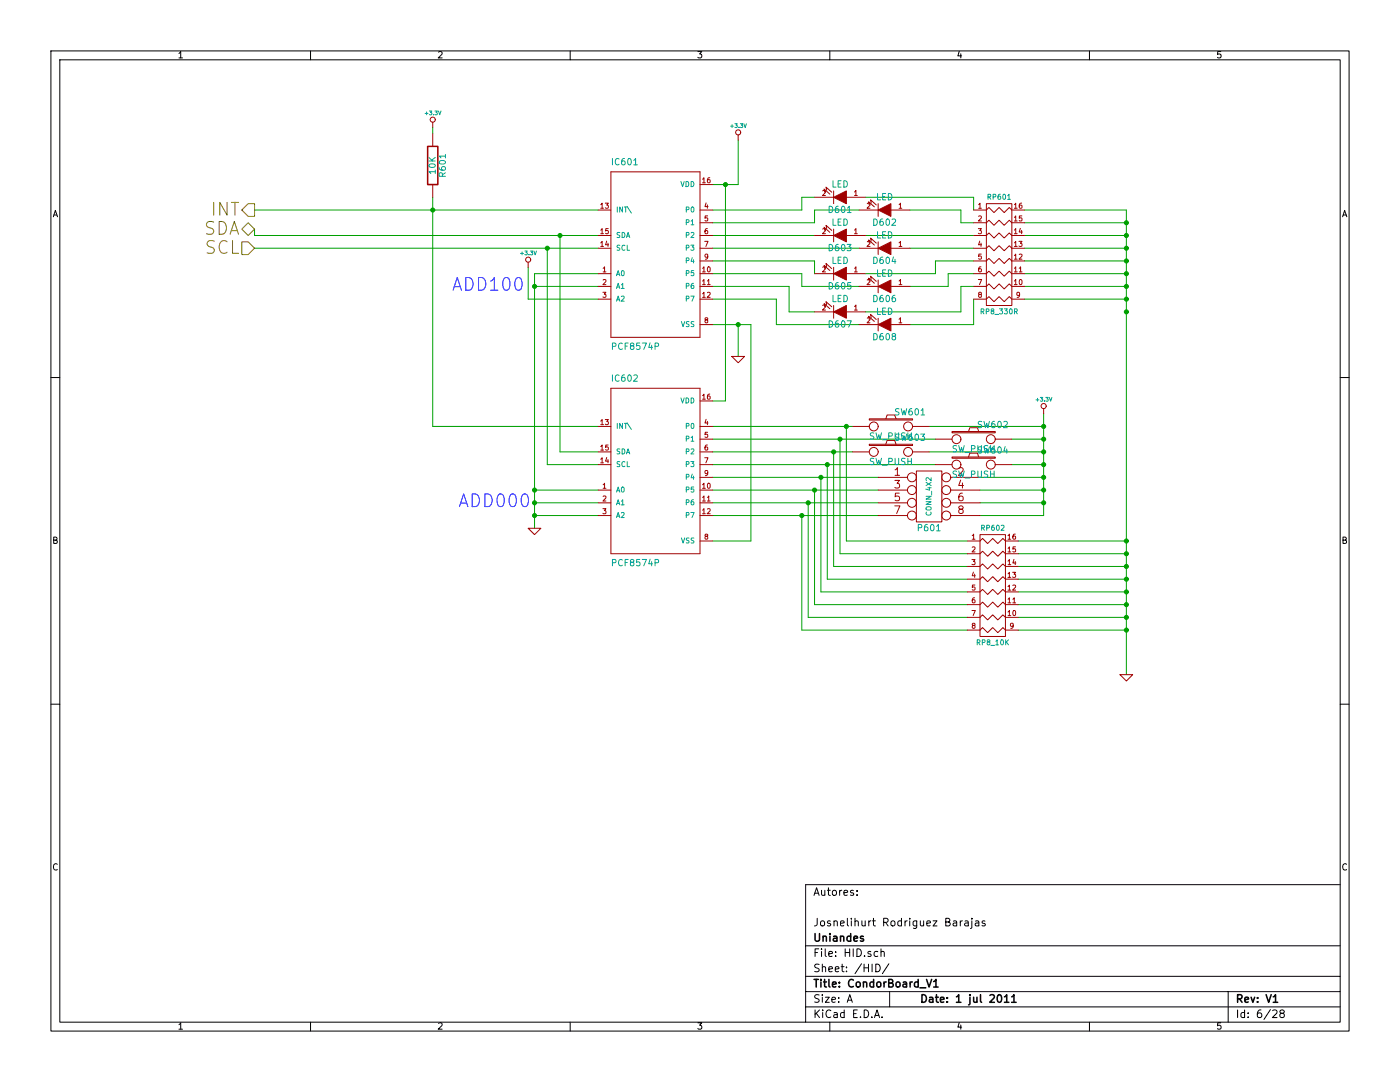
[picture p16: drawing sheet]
<svg xmlns="http://www.w3.org/2000/svg" width="279mm" height="216mm" viewBox="0 0 279 216" stroke-linecap="round" stroke-linejoin="round" font-family="sans-serif">
<g fill="none" stroke="#000" stroke-width=".2">
<path d="M10.2 10.2h259v195.5h-259zM11.9 11.9h255.6v192.1h-255.6zM35.7 10.7l.4-.4v1.3M35.7 11.6h.7M62 10.2v1.7M87.5 10.4l.5-.1 .2 .4-.7 .9h.7M113.8 10.2v1.7M139.3 10.3h.8l-.5 .5 .4 .1v.5l-.2 .2-.5-.2M165.6 10.2v1.7M191.4 10.2l-.2 1h.7M191.7 10.7v.9M217.4 10.2v1.7"/>
<path d="M243.6 10.3h-.6v.6l.2-.1 .4 .1v.5l-.1 .2-.5-.2M10.6 43.3l.4-1.3 .5 1.3M10.8 42.9h.6M267.9 43.3l.5-1.3 .4 1.3M268.1 42.9h.6M10.2 75.3h1.7M267.5 75.3h1.7M10.7 107.8l.6-.1v-.4l-.6-.1v1.2h.5l.2-.4-.2-.2M268 107.8l.6-.1v-.4l-.6-.1v1.2h.5l.2-.4-.2-.2M10.2 140.5h1.7M267.5 140.5h1.7M11.4 172.5a.5 .5 0 0 0-.6 0 .5 .5 0 0 0-.1 .6l.2 .5 .5-.1"/>
<path d="M162.5 178.7l.5-1.6 .5 1.6M162.6 178.2h.7M164 177.6v.9a.39 .39 0 0 0 .6 0M164.6 177.6v1.1M165.1 177.6h.6M165.3 177.1v1.4l.4 .2M166.2 177.8l.2-.2 .5 .2v.7l-.3 .2-.4-.2zM167.6 177.6v1.1M168 177.6l-.4 .4M168.4 178.2l.8-.2-.1-.3-.4-.1-.3 .3 .1 .7h.6M170.3 177.7l-.3-.1-.3 .3 .1 .2 .5 .1v.4h-.6M171 178.5v.2"/>
<path d="M171 177.7v.2M267.5 176.5h-106.7v27.5M268.7 172.5a.5 .5 0 0 0-.6 0 .5 .5 0 0 0-.1 .6l.2 .5 .5-.1M160.8 188.7h106.7M160.8 194.8h106.7M160.8 197.9h106.7M162.7 190.1h.5M163.1 183.2v1.1a.47 .47 0 0 1-.6 .5M163.4 189.3h-.7v1.6M163.5 198.6a.62 .62 0 0 0-.8 0v.5l.7 .3 .1 .3-.3 .3-.6-.1M163.5 192.5a.62 .62 0 0 0-.8 0v.5l.7 .3 .1 .3-.3 .3-.6-.1M163.8 183.9l.3-.2 .4 .2v.7l-.2 .2-.5-.2z"/>
<path d="M164 189.3v.2M164 189.8v1.1M164.1 198.5v.1M164.1 193h.1a.36 .36 0 0 1 .6 .1v.8M164.1 192.4v1.5M164.1 199v1M164.7 189.3v1.4l.2 .2M164.7 199h.8l-.8 1h.8M165.4 190.3l.7-.1v-.3l-.5-.1-.2 .3 .1 .7h.6M165.4 193.4l.7-.1v-.3l-.5-.1-.2 .2 .1 .7h.6M165.7 183.8l-.3-.1-.3 .3 .1 .2 .5 .1v.4h-.6M166 199.5l.8-.1-.1-.3-.5-.1-.2 .2 .1 .7h.6"/>
<path d="M166.4 183.9l.1-.1a.36 .36 0 0 1 .6 .2v.8M166.4 183.7v1.1M166.7 193.4l.7-.1v-.3l-.5-.1-.2 .2 .1 .7h.6M166.8 190.7v.2M166.8 189.9v.2M167.4 199.9v.1M167.4 199.1v.1M167.7 184.3l.8-.2-.1-.3-.4-.1-.3 .3 .1 .7h.6M167.9 192.9h.6M168.1 192.4v1.3l.4 .2M168.7 190.1h.9M168.7 189.3v1.6"/>
<path d="M168.9 193.8v.1M168.9 193v.1M169.1 200l.5-1.5 .5 1.5M169.1 183.2v1.4l.2 .2M169.2 199.6h.8M169.6 189.3v1.6M169.9 183.2v.2M169.9 183.7v1.1M170.3 189.3v1.6M170.6 183.9l.1-.1a.36 .36 0 0 1 .6 .2v.8M170.6 183.2v1.6M171 189.3a.77 .77 0 0 1 .9 .8 .77 .77 0 0 1-.9 .8z"/>
<path d="M171.9 192.3l-1.3 2M172 183.7v.9a.39 .39 0 0 0 .7 0M172.4 192.4v1.5M172.4 193.1h.9M172.5 190.7v.2M172.7 183.7v1.1M173.3 192.4v1.5M173.4 183.7v1.1M173.8 189.9l-.4-.1-.2 .3 .1 .2 .5 .1v.4h-.6M173.8 183.7l-.4 .3M174 192.4v1.5M174.1 183.7h.6"/>
<path d="M174.3 183.2v1.4l.4 .2M174.8 192.4a.77 .77 0 0 1 .9 .7 .77 .77 0 0 1-.9 .8zM175.2 189.9l-.4-.1-.4 .3 .1 .6 .3 .2 .4-.1M175.8 190l.1-.1a.36 .36 0 0 1 .6 .2v.8M175.8 189.3v1.6M176.4 184h.7l.1-.3v-.3l-.3-.2h-.5v1.6M176.7 184l.5 .8M177.4 192.3l-1.3 2M177.5 197.9v3M178 183.8l.3-.1 .3 .3v.5l-.3 .3-.3-.1-.2-.2zM179.9 183.8l-.4-.1-.3 .3v.6l.3 .2 .4-.1M179.9 183.2v1.6"/>
<path d="M180.6 183.7v1.1M181.1 183.7l-.5 .3M181.6 183.2v.2M181.6 183.7v1.1M183 183.7v1.3l-.3 .3-.4-.1M183 183.8l-.5-.1-.3 .3 .1 .6 .2 .2 .5-.1M183.7 183.7v.9a.39 .39 0 0 0 .6 0M184.3 183.7v1.1M185 184.3l.7-.2-.1-.3-.4-.1-.2 .3v.7h.6M186.2 183.7h.8l-.8 1.1h.8M188.7 184h.6l.2-.2 .1-.3-.2-.2-.7-.1v1.6h.6l.3-.3a.41 .41 0 0 0-.3-.5M190.3 183.8h.6v1"/>
<path d="M190.9 184.1l-.5 .1a.3 .3 0 0 0-.2 .3 .3 .3 0 0 0 .2 .3l.5-.1M191.6 183.7v1.1M192.1 183.7l-.5 .3M192.6 183.8h.6v1M193.2 184.1l-.5 .1a.3 .3 0 0 0-.2 .3 .3 .3 0 0 0 .2 .3l.5-.1M194 183.7v1.4l-.3 .2M194 183.2v.2M194.7 183.8h.6l.1 1M195.4 184.1l-.6 .1a.3 .3 0 0 0-.2 .3 .3 .3 0 0 0 .2 .3l.6-.1M196.6 183.8l-.4-.1-.2 .3 .1 .2 .5 .1v.4h-.6M245.1 197.9v6.1M35.7 204.5l.4-.4v1.3"/>
<path d="M35.7 205.4h.7M62 204v1.7M87.5 204.2l.5-.1 .2 .4-.7 .9h.7M113.8 204v1.7M139.3 204.1h.8l-.5 .5 .4 .1v.5l-.2 .2-.5-.2M160.8 200.9h106.7M162.7 201.5v1.5M162.9 202.2l.7 .8M163.6 201.5l-.9 .9M164.2 201.5v.2M164.2 202v1M165.6 204v1.7"/>
<path d="M165.8 201.7a.72 .72 0 0 0-1 .5 .72 .72 0 0 0 .7 .8l.3-.1M166.4 202.1h.6l.1 .9M167.1 202.4l-.5 .1a.3 .3 0 0 0-.2 .3 .3 .3 0 0 0 .2 .2h.5M168.5 202.1l-.5-.1-.3 .3 .1 .6 .2 .1h.5M168.5 201.5v1.5M170.4 202.3h.5M171.1 201.5h-.7v1.5h.7M171.7 202.9v.1M172.5 201.5a.77 .77 0 0 1 .9 .8 .77 .77 0 0 1-.9 .7zM174 202.9v.1M174.5 203l.5-1.5 .5 1.5M174.7 202.6h.7"/>
<path d="M176 202.9v.1M191.4 204l-.2 1h.7M191.7 204.5v.9M217.4 204v1.7M243.6 204.1h-.6v.6l.2-.1 .4 .1v.5l-.1 .2-.5-.2M247 201.5v1.5M248.4 202.1l-.4-.1-.3 .3v.6l.3 .1h.4M248.4 201.5v1.5M249.1 202.9v.1M249.1 202.1v.2M251.7 201.5a.62 .62 0 0 0-.8 .7l.1 .7 .2 .1 .5-.1 .1-.5-.1-.2-.5-.1-.3 .3M253.5 201.4l-1.3 2"/>
<path d="M254 201.7l.6-.2 .3 .5-1 1h1M255.7 202.2l-.3-.3 .1-.2 .2-.2 .5 .1 .1 .2-.1 .2-.6 .3-.2 .2 .1 .4 .2 .1h.3l.3-.2v-.3l-.3-.3"/>
</g>
<g fill="none" stroke="#000" stroke-width=".3">
<path d="M162.5 195.4h.8M162.7 186.3v1.2l.3 .3h.2l.4-.3v-1.2M162.9 195.4v1.6M163.8 195.4v.2M163.8 195.9v1.1M164.3 186.9a.36 .36 0 0 1 .6 .1v.8M164.3 186.8v1M164.4 195.9h.5M164.6 195.4v1.3l.3 .3M165.4 195.4v1.3l.3 .3M165.6 186.3v.1M165.6 186.8v1"/>
<path d="M166.1 196.4l.8-.1-.1-.3-.4-.1-.3 .3 .1 .7h.6M166.4 186.9h.6v.9M167 187.2h-.5a.3 .3 0 0 0-.2 .3 .3 .3 0 0 0 .2 .3l.5-.1M167.5 196.8v.2M167.5 196v.2M167.7 186.9h.1a.36 .36 0 0 1 .6 .1v.8M167.7 186.8v1M169.8 186.9l-.5-.1-.3 .3 .1 .6 .2 .1 .5-.1M169.8 186.3v1.5M170.3 195.6a.72 .72 0 0 0-1 .5 .72 .72 0 0 0 .7 .9l.3-.2M170.4 187.3l.7-.1v-.3l-.5-.1-.2 .2 .1 .7h.6M170.9 196.1l.3-.2 .4 .2v.7l-.2 .2-.5-.2z"/>
<path d="M172.3 186.9l-.4-.1-.2 .2 .1 .2 .5 .2v.3h-.6M172.3 196.1l.1-.1a.36 .36 0 0 1 .6 .2v.8M172.3 195.9v1.1M174.3 196l-.4-.1-.3 .3 .1 .6 .2 .2 .4-.1M174.3 195.4v1.6M175.1 196.1l.2-.2 .4 .2v.7l-.2 .2-.4-.2zM176.4 195.9v1.1M176.9 195.9l-.5 .3M177.4 196.2h.5l.2-.2 .1-.3-.2-.2-.6-.1v1.6h.6l.3-.3a.41 .41 0 0 0-.4-.5M178.9 196.1l.2-.2 .5 .2v.7l-.3 .2-.4-.2zM180.3 196h.5l.1 1M180.9 196.3l-.5 .1a.3 .3 0 0 0-.2 .3 .3 .3 0 0 0 .2 .3l.5-.1"/>
<path d="M181.6 195.9v1.1M182.1 195.9l-.5 .3M183.2 196l-.4-.1-.3 .3 .1 .6 .2 .2 .4-.1M183.2 195.4v1.6M183.6 197.1h1.2M184 198.5a.77 .77 0 0 1 .9 .7 .77 .77 0 0 1-.9 .8zM184.9 195.4l.5 1.6 .5-1.6M185.5 199.1h.6l.1 .9M186.2 199.4h-.5a.3 .3 0 0 0-.3 .3 .3 .3 0 0 0 .3 .3l.5-.1M186.3 195.9l.5-.5v1.6M186.3 197h.9M186.7 199h.6"/>
<path d="M186.9 198.5v1.3l.4 .2M187.7 199.5l.7-.1-.1-.3-.4-.1-.2 .2 .1 .7h.5M189.1 199.9v.1M189.1 199.1v.1M190.9 198.9l.4-.4v1.5M190.9 200h.9M193.6 199v1.3l-.3 .2M193.6 198.5v.1M194.3 199v.8a.39 .39 0 0 0 .7 .1M195 199v1M195.7 198.5v1.3l.2 .2M197.6 198.6l.5-.1 .4 .4-1 1.1h1"/>
<path d="M199.2 198.6l.2-.1a.81 .81 0 0 1 .5 .7 .81 .81 0 0 1-.5 .8l-.2-.1-.2-.5zM200.5 198.9l.4-.4v1.5M200.5 200h.8M201.9 198.9l.5-.4v1.5M201.9 200h.9M247 199.3l.7-.1 .2-.2-.1-.4-.2-.1h-.6v1.5M247.4 199.3l.5 .7M248.4 199.5l.8-.1-.1-.3-.4-.1-.3 .2 .1 .7h.6M249.7 199l.3 1 .4-1M251 199.9v.1M251 199.1v.1M252.7 198.5l.5 1.5 .5-1.5"/>
<path d="M254.1 198.9l.5-.4v1.5M254.1 200h.9"/>
</g>
<path d="M86.4 25.4v1.3" fill="none" stroke="#00a000" stroke-width=".2"/>
<circle cx="86.4" cy="41.9" r=".41" fill="#00a000"/>
<g fill="none" stroke="#00a000" stroke-width=".2">
<path d="M50.8 41.9h68.6"/>
<circle cx="86.4" cy="41.9" r=".41"/>
</g>
<circle cx="106.7" cy="57.2" r=".41" fill="#00a000"/>
<g fill="none" stroke="#00a000" stroke-width=".2">
<path d="M106.7 57.2h12.7"/>
<circle cx="106.7" cy="57.2" r=".41"/>
</g>
<circle cx="106.7" cy="100.3" r=".41" fill="#00a000"/>
<g fill="none" stroke="#00a000" stroke-width=".2">
<path d="M119.4 54.6h-12.7v50.8M106.7 100.3h12.7"/>
<circle cx="106.7" cy="100.3" r=".41"/>
</g>
<circle cx="160" cy="102.9" r=".41" fill="#00a000"/>
<g fill="none" stroke="#00a000" stroke-width=".2">
<path d="M160 102.9v22.8h33"/>
<circle cx="160" cy="102.9" r=".41"/>
</g>
<circle cx="162.6" cy="97.8" r=".41" fill="#00a000"/>
<g fill="none" stroke="#00a000" stroke-width=".2">
<path d="M162.6 97.8v22.9h30.4M165.1 92.7v22.9h27.9M167.6 87.6v22.9h25.4M168.9 108h24.1"/>
<circle cx="162.6" cy="97.8" r=".41"/>
</g>
<circle cx="224.8" cy="123.2" r=".41" fill="#00a000"/>
<g fill="none" stroke="#00a000" stroke-width=".2">
<path d="M203.2 123.2h21.6"/>
<circle cx="224.8" cy="123.2" r=".41"/>
</g>
<circle cx="224.8" cy="118.1" r=".41" fill="#00a000"/>
<g fill="none" stroke="#00a000" stroke-width=".2">
<path d="M203.2 118.1h21.6"/>
<circle cx="224.8" cy="118.1" r=".41"/>
</g>
<circle cx="224.8" cy="113" r=".41" fill="#00a000"/>
<g fill="none" stroke="#00a000" stroke-width=".2">
<path d="M203.2 113h21.6"/>
<circle cx="224.8" cy="113" r=".41"/>
</g>
<circle cx="224.8" cy="108" r=".41" fill="#00a000"/>
<g fill="none" stroke="#00a000" stroke-width=".2">
<path d="M203.2 108h21.6"/>
<circle cx="224.8" cy="108" r=".41"/>
</g>
<circle cx="208.3" cy="95.3" r=".41" fill="#00a000"/>
<g fill="none" stroke="#00a000" stroke-width=".2">
<path d="M195.6 95.3h12.7"/>
<circle cx="208.3" cy="95.3" r=".41"/>
</g>
<circle cx="208.3" cy="100.3" r=".41" fill="#00a000"/>
<g fill="none" stroke="#00a000" stroke-width=".2">
<path d="M142.2 97.8h33.1M142.2 102.9h33.1M195.6 100.3h12.7"/>
<circle cx="208.3" cy="100.3" r=".41"/>
</g>
<circle cx="208.3" cy="85.1" r=".41" fill="#00a000"/>
<circle cx="208.3" cy="85.1" r=".41" fill="none" stroke="#00a000" stroke-width=".2"/>
<circle cx="208.3" cy="90.2" r=".41" fill="#00a000"/>
<g fill="none" stroke="#00a000" stroke-width=".2">
<path d="M185.4 90.2h22.9"/>
<circle cx="208.3" cy="90.2" r=".41"/>
</g>
<circle cx="165.1" cy="92.7" r=".41" fill="#00a000"/>
<circle cx="165.1" cy="92.7" r=".41" fill="none" stroke="#00a000" stroke-width=".2"/>
<circle cx="167.6" cy="87.6" r=".41" fill="#00a000"/>
<g fill="none" stroke="#00a000" stroke-width=".2">
<path d="M142.2 92.7h44.5M142.2 87.6h44.5"/>
<circle cx="167.6" cy="87.6" r=".41"/>
</g>
<circle cx="224.8" cy="44.5" r=".41" fill="#00a000"/>
<g fill="none" stroke="#00a000" stroke-width=".2">
<path d="M204.5 44.5h20.3"/>
<circle cx="224.8" cy="44.5" r=".41"/>
</g>
<circle cx="224.8" cy="49.5" r=".41" fill="#00a000"/>
<g fill="none" stroke="#00a000" stroke-width=".2">
<path d="M204.5 49.5h20.3"/>
<circle cx="224.8" cy="49.5" r=".41"/>
</g>
<circle cx="224.8" cy="54.6" r=".41" fill="#00a000"/>
<g fill="none" stroke="#00a000" stroke-width=".2">
<path d="M204.5 54.6h20.3"/>
<circle cx="224.8" cy="54.6" r=".41"/>
</g>
<circle cx="224.8" cy="59.7" r=".41" fill="#00a000"/>
<g fill="none" stroke="#00a000" stroke-width=".2">
<path d="M172.7 47h21.6M181.6 41.9h10.2v2.6h2.5M194.3 52.1h-7.6v2.5h-14M194.3 57.2h-2.5v5h-19.1M204.5 59.7h20.3"/>
<circle cx="224.8" cy="59.7" r=".41"/>
</g>
<circle cx="109.2" cy="49.5" r=".41" fill="#00a000"/>
<g fill="none" stroke="#00a000" stroke-width=".2">
<path d="M109.2 49.5v43.2h10.2"/>
<circle cx="109.2" cy="49.5" r=".41"/>
</g>
<circle cx="147.3" cy="64.8" r=".41" fill="#00a000"/>
<g fill="none" stroke="#00a000" stroke-width=".2">
<path d="M144.8 36.8v43.2h-2.6M147.3 27.9v8.9h-5.1M162.6 39.4h-2.6v2.5h-17.8M50.8 45.7v1.3h68.6M50.8 49.5h68.6M142.2 59.7h12.7v5.1h16.6M142.2 47h20.4M142.2 54.6h17.8v2.6h11.5M142.2 57.2h15.3v5h5.1M142.2 49.5h29.3M142.2 52.1h20.4v2.5M171.5 41.9h-8.9v2.6h-20.4"/>
<path d="M142.2 64.8h7.7v43.2h-7.7M147.3 64.8v6.3"/>
<circle cx="147.3" cy="64.8" r=".41"/>
</g>
<circle cx="144.8" cy="36.8" r=".41" fill="#00a000"/>
<g fill="none" stroke="#00a000" stroke-width=".2">
<path d="M111.8 47v43.2h7.6"/>
<circle cx="144.8" cy="36.8" r=".41"/>
</g>
<circle cx="111.8" cy="47" r=".41" fill="#00a000"/>
<g fill="none" stroke="#00a000" stroke-width=".2">
<path d="M172.7 39.4h21.6v2.5M181.6 49.5h12.7M194.3 59.7v5.1h-12.7M194.3 54.6h-5.1v2.6h-7.6M204.5 57.2h20.3M204.5 41.9h20.3"/>
<circle cx="111.8" cy="47" r=".41"/>
</g>
<circle cx="224.8" cy="57.2" r=".41" fill="#00a000"/>
<g fill="none" stroke="#00a000" stroke-width=".2">
<path d="M204.5 52.1h20.3"/>
<circle cx="224.8" cy="57.2" r=".41"/>
</g>
<circle cx="224.8" cy="52.1" r=".41" fill="#00a000"/>
<g fill="none" stroke="#00a000" stroke-width=".2">
<path d="M204.5 47h20.3"/>
<circle cx="224.8" cy="52.1" r=".41"/>
</g>
<circle cx="224.8" cy="47" r=".41" fill="#00a000"/>
<g fill="none" stroke="#00a000" stroke-width=".2">
<path d="M142.2 85.1h28M142.2 90.2h28"/>
<circle cx="224.8" cy="47" r=".41"/>
</g>
<circle cx="224.8" cy="62.2" r=".41" fill="#00a000"/>
<circle cx="224.8" cy="62.2" r=".41" fill="none" stroke="#00a000" stroke-width=".2"/>
<circle cx="168.9" cy="85.1" r=".41" fill="#00a000"/>
<circle cx="168.9" cy="85.1" r=".41" fill="none" stroke="#00a000" stroke-width=".2"/>
<circle cx="166.4" cy="90.2" r=".41" fill="#00a000"/>
<g fill="none" stroke="#00a000" stroke-width=".2">
<path d="M185.4 85.1h22.9M201.9 92.7h6.4M201.9 87.6h6.4"/>
<circle cx="166.4" cy="90.2" r=".41"/>
</g>
<circle cx="208.3" cy="87.6" r=".41" fill="#00a000"/>
<g fill="none" stroke="#00a000" stroke-width=".2">
<path d="M142.2 95.3h33.1M208.3 82.6v20.3h-12.7M142.2 100.3h33.1"/>
<circle cx="208.3" cy="87.6" r=".41"/>
</g>
<circle cx="208.3" cy="92.7" r=".41" fill="#00a000"/>
<g fill="none" stroke="#00a000" stroke-width=".2">
<path d="M195.6 97.8h12.7"/>
<circle cx="208.3" cy="92.7" r=".41"/>
</g>
<circle cx="208.3" cy="97.8" r=".41" fill="#00a000"/>
<g fill="none" stroke="#00a000" stroke-width=".2">
<path d="M224.8 41.9v92.7M203.2 110.5h21.6"/>
<circle cx="208.3" cy="97.8" r=".41"/>
</g>
<circle cx="224.8" cy="110.5" r=".41" fill="#00a000"/>
<g fill="none" stroke="#00a000" stroke-width=".2">
<path d="M203.2 115.6h21.6"/>
<circle cx="224.8" cy="110.5" r=".41"/>
</g>
<circle cx="224.8" cy="115.6" r=".41" fill="#00a000"/>
<g fill="none" stroke="#00a000" stroke-width=".2">
<path d="M203.2 120.7h21.6"/>
<circle cx="224.8" cy="115.6" r=".41"/>
</g>
<circle cx="224.8" cy="120.7" r=".41" fill="#00a000"/>
<g fill="none" stroke="#00a000" stroke-width=".2">
<path d="M203.2 125.7h21.6"/>
<circle cx="224.8" cy="120.7" r=".41"/>
</g>
<circle cx="224.8" cy="125.7" r=".41" fill="#00a000"/>
<g fill="none" stroke="#00a000" stroke-width=".2">
<path d="M163.8 95.3v22.8h29.2M166.4 90.2v22.8h26.6M168.9 85.1v22.9"/>
<circle cx="224.8" cy="125.7" r=".41"/>
</g>
<circle cx="163.8" cy="95.3" r=".41" fill="#00a000"/>
<g fill="none" stroke="#00a000" stroke-width=".2">
<path d="M161.3 100.3v22.9h31.7"/>
<circle cx="163.8" cy="95.3" r=".41"/>
</g>
<circle cx="161.3" cy="100.3" r=".41" fill="#00a000"/>
<g fill="none" stroke="#00a000" stroke-width=".2">
<path d="M106.7 102.9h12.7"/>
<circle cx="161.3" cy="100.3" r=".41"/>
</g>
<circle cx="106.7" cy="102.9" r=".41" fill="#00a000"/>
<g fill="none" stroke="#00a000" stroke-width=".2">
<path d="M106.7 97.8h12.7"/>
<circle cx="106.7" cy="102.9" r=".41"/>
</g>
<circle cx="106.7" cy="97.8" r=".41" fill="#00a000"/>
<g fill="none" stroke="#00a000" stroke-width=".2">
<path d="M86.4 39.4v45.7h33M105.4 53.3v6.4h14"/>
<circle cx="106.7" cy="97.8" r=".41"/>
</g>
<g fill="none" stroke="#a00000" stroke-width=".2">
<path d="M86.4 24.4v1M86.4 26.7v2.5M86.4 36.8v2.6M147.3 26.9v1M105.4 52.3v1M166.4 53.3v2.6M194.3 59.7h2.6l.5-.5 1 1 1-1 1 1 1-1 .5 .5h2.6M194.3 57.2h2.6l.5-.6 1 1.1 1-1.1 1 1.1 1-1.1 .5 .6h2.6M194.3 54.6h2.6l.5-.5 1 1 1-1 1 1 1-1 .5 .5h2.6M194.3 52.1h2.6l.5-.5 1 1 1-1 1 1 1-1 .5 .5h2.6M194.3 49.5h2.6l.5-.5 1 1 1-1 1 1 1-1 .5 .5h2.6M194.3 47h2.6l.5-.5 1 1 1-1 1 1 1-1 .5 .5h2.6"/>
<path d="M194.3 44.5h2.6l.5-.6 1 1.1 1-1.1 1 1.1 1-1.1 .5 .6h2.6M194.3 41.9h2.6l.5-.5 1 1 1-1 1 1 1-1 .5 .5h2.6M195.2 45.6h.7l-.4 .4 .3 .1v.4l-.1 .1-.5-.1M195.2 55.8h.7l-.4 1M195.3 40.8l.3-.3v1.1M195.3 43.2l.4-.1 .2 .3-.7 .7h.7M195.3 41.6h.6M195.5 58.8l-.2-.2 .1-.2h.4v.3l-.5 .3 .2 .3 .3-.1v-.3l-.1-.1M195.5 48.1l-.2 .7h.6M195.8 53.2l-.4 .1-.1 .8 .2 .2 .3-.1v-.5l-.3-.1-.2 .2M195.8 48.5v.7M195.8 50.7h-.4l-.1 .5 .5-.1v.5l-.1 .1-.4-.1"/>
<path d="M196.9 40.6h5v20.4h-5zM202.4 56.1l.3-.3v1M202.4 53.5l.3-.3v1.1M202.4 51l.3-.3v1M202.4 48.5l.3-.3v1M202.4 45.9l.3-.3v1M202.4 43.4l.3-.3v1M202.4 40.8l.3-.3v1.1M202.4 41.6h.6M202.4 56.8h.6M202.4 54.3h.6M202.4 51.7h.6"/>
<path d="M202.4 49.2h.6M202.4 46.6h.6M202.4 44.1h.6M203.4 48.2h.6l-.4 .3 .3 .1v.5l-.1 .1-.4-.1M203.4 53.5l.3-.3v1.1M203.4 50.8l.4-.1 .2 .3-.6 .7h.6M203.4 54.3h.6M203.5 58.8l-.2 .2-.3-.1v-.5l.3-.1 .2 .2v.6l-.5 .2M203.5 55.9l.1-.1a.55 .55 0 0 1 .4 .5 .55 .55 0 0 1-.4 .5l-.2-.4zM203.6 45.6l-.2 .7h.6M203.9 40.5l-.4 .1-.1 .8 .2 .2 .3-.1v-.5l-.3-.1-.2 .2M203.9 46v.6"/>
<path d="M203.9 43.1h-.4l-.1 .5 .5-.1v.5l-.1 .1-.4-.1M121.9 77.5h17.8v33h-17.8zM140.2 78.9l.3-.3v1.1M140.2 79.7h.6M141.7 78.6l-.4 .1-.1 .8 .2 .2 .3-.1v-.5l-.3-.1-.2 .2M146.1 71.1h2.5l-1.3 1.3zM119.4 97.8h2.5M119.4 90.2h2.5M119.4 92.7h2.5M119.4 85.1h2.5M119.9 84l.3-.3v1M119.9 91.6l.3-.3v1.1"/>
<path d="M119.9 89.1l.3-.3v1M119.9 84.7h.5M119.9 92.4h.5M119.9 89.8h.5M120.4 96.7l.3-.3v1M120.4 99.1l.4-.1 .1 .3-.6 .7h.6M120.4 97.4h.5M120.8 83.7h.6l-.3 .4 .3 .1v.4l-.2 .1-.4-.1M121.1 91.3l-.2 .7h.6M121.3 91.7v.7M121.4 88.8h-.5v.5l.4-.1 .1 .5-.2 .1-.3-.1M139.7 95.3h2.5"/>
<path d="M139.7 97.8h2.5M139.7 90.2h2.5M139.7 92.7h2.5M139.7 87.6h2.5M139.7 85.1h2.5M139.7 80h2.5M140.2 96.7l.3-.3v1M140.2 99.3l.3-.3v1M140.2 97.4h.6M140.2 100h.6M140.6 91.3h.7l-.4 1.1M140.9 83.7l-.2 .7h.6"/>
<path d="M141.2 88.8l-.4 .1-.1 .7 .2 .2 .3-.1v-.5h-.3l-.2 .2M141.2 99.3l.3-.3v1M141.2 84.1v.6M141.2 100h.5M141.2 86.3h-.5v.4h.5v.5l-.1 .1-.4-.1M141.2 94.3l-.1 .2h-.3v-.6h.3l.1 .2v.6l-.4 .2M141.2 96.5l.2-.1a.55 .55 0 0 1 .3 .5 .55 .55 0 0 1-.3 .5l-.2-.3zM170.2 90.2h3.3M170.2 85.1h3.3M173.5 88.6h8.6v.3h-8.6zM173.5 83.6h8.6v.2h-8.6zM175.3 95.3h5.8"/>
<path d="M175.3 97.8h5.8M176.8 88.6l.2-.7h1.6l.2 .7M176.8 83.6l.2-.8h1.6l.2 .8M178.6 95.9h.9l-.5 .5 .5 .2v.7l-.3 .1-.6-.1M178.6 93.8l.5-.5v1.5M178.6 94.8h.9M179.5 98.4h-.8l-.1 .7 .3-.1 .5 .1 .1 .2v.5l-.3 .1-.6-.1M182.1 90.2h3.3M182.1 85.1h3.3M182.9 94h5.1v10.1h-5.1zM186.7 92.7h3.3M186.7 87.6h3.3"/>
<path d="M189.7 95.3h5.9M189.7 97.8h5.9M190 91.2h8.6v.2h-8.6zM190 86.1h8.6v.3h-8.6zM191.3 93.5l.6-.2 .3 .5-.9 1h.9M191.7 95.8l-.4 1.1h1M192.1 98.4a.62 .62 0 0 0-.8 .7l.1 .7 .2 .1 .6-.1v-.5l-.1-.2-.5-.1-.3 .3M192.1 96.4v1M193.3 91.2l.2-.8h1.6l.2 .8M193.3 86.1l.2-.8h1.6l.2 .8M198.6 92.7h3.3M198.6 87.6h3.3"/>
<path d="M208.3 81.5v1.1M105.4 105.4h2.6l-1.3 1.3zM119.4 100.3h2.5M119.4 102.9h2.5M120.3 101.5h.6l-.3 .4 .3 .1v.4l-.1 .1-.5-.1M139.7 108h2.5M139.7 100.3h2.5M139.7 102.9h2.5M140.2 101.8l.3-.3v1M140.2 102.5h.6M140.9 107l-.2-.2 .1-.2h.4v.3l-.5 .3 .2 .4 .3-.1v-.4l-.1-.1M141.2 101.6l.4-.1 .1 .3-.6 .7h.6"/>
<path d="M175.3 100.3h5.8M175.3 102.9h5.8M178.6 100.9h1l-.7 1.6M189.7 100.3h5.9M189.7 102.9h5.9M191.6 101.6l-.3-.3 .1-.2 .2-.2 .5 .1 .1 .2v.2l-.7 .3-.2 .2 .1 .4 .2 .2h.3l.3-.3v-.3l-.3-.3M193 118.1h2.6l.5-.5 1 1 1-1 1 1 1.1-1 .5 .5h2.5M193 115.6h2.6l.5-.5 1 1 1-1 1 1 1.1-1 .5 .5h2.5M193 113h2.6l.5-.5 1 1 1-1 1 1 1.1-1 .5 .5h2.5M193 110.5h2.6l.5-.5 1 1 1-1 1 1 1.1-1 .5 .5h2.5M193 108h2.6l.5-.6 1 1.1 1-1.1 1 1.1 1.1-1.1 .5 .6h2.5M194 111.7h.6l-.3 .3 .3 .1v.5l-.2 .1-.4-.1"/>
<path d="M194 106.9l.3-.3v1M194 109.2l.4-.1 .2 .3-.6 .7h.6M194 107.6h.6M194.3 114.1l-.3 .8h.6M194.5 119.3l-.3 .1-.2 .7 .2 .2 .4-.1-.1-.5h-.3l-.2 .2M194.5 114.6v.6M194.6 116.7h-.5l-.1 .5h.5l.1 .5-.2 .1-.4-.1M195.6 106.7h5.1v20.3h-5.1zM201.2 119.6l.2-.3v1M201.2 117l.2-.3v1.1M201.2 114.5l.2-.3v1M201.2 112l.2-.3v1"/>
<path d="M201.2 109.4l.2-.3v1M201.2 106.9l.2-.3v1M201.2 107.6h.5M201.2 117.8h.5M201.2 115.2h.5M201.2 112.7h.5M201.2 110.1h.5M202.1 114.2h.6l-.3 .4 .3 .1v.4l-.2 .1-.4-.1M202.1 119.6l.3-.3v1M202.1 116.8l.4-.1 .2 .3-.6 .8h.6M202.4 111.6l-.3 .7h.6M202.6 106.6l-.3 .1-.2 .7 .2 .2 .4-.1-.1-.5h-.3l-.2 .2"/>
<path d="M202.6 112v.7M202.7 109.1h-.5l-.1 .5h.5l.1 .4-.2 .1-.4-.1M193 125.7h2.6l.5-.5 1 1 1-1 1 1 1.1-1 .5 .5h2.5M193 123.2h2.6l.5-.5 1 1 1-1 1 1 1.1-1 .5 .5h2.5M193 120.7h2.6l.5-.6 1 1.1 1-1.1 1 1.1 1.1-1.1 .5 .6h2.5M194 121.8h.6l-.4 1M194.2 124.8l-.2-.2 .1-.2h.4l.1 .3-.6 .3 .2 .4 .4-.1v-.4l-.2-.1M201.2 122.1l.2-.3v1M201.2 122.8h.5M201.2 120.3h.5M202.1 120.3h.6M202.2 124.8l-.2 .2-.3-.1v-.5h.3l.2 .2v.5l-.5 .3"/>
<path d="M202.2 121.9l.2-.1a.55 .55 0 0 1 .3 .5 .55 .55 0 0 1-.3 .5l-.3-.3zM223.5 134.6h2.6l-1.3 1.3z"/>
<circle cx="86.4" cy="23.9" r=".51"/>
<circle cx="147.3" cy="26.4" r=".51"/>
<circle cx="105.4" cy="51.8" r=".51"/>
<circle cx="174.4" cy="90.2" r=".89"/>
<circle cx="174.4" cy="85.1" r=".89"/>
<circle cx="181.2" cy="85.1" r=".89"/>
<circle cx="181.2" cy="90.2" r=".89"/>
<circle cx="182" cy="97.8" r=".89"/>
<circle cx="182" cy="95.2" r=".89"/>
<circle cx="188.8" cy="97.8" r=".89"/>
<circle cx="188.8" cy="95.2" r=".89"/>
<circle cx="190.9" cy="87.6" r=".89"/>
<circle cx="190.9" cy="92.7" r=".89"/>
<circle cx="197.7" cy="92.7" r=".89"/>
<circle cx="197.7" cy="87.6" r=".89"/>
<circle cx="208.3" cy="81" r=".51"/>
<circle cx="182" cy="102.9" r=".89"/>
<circle cx="182" cy="100.3" r=".89"/>
<circle cx="188.8" cy="102.9" r=".89"/>
<circle cx="188.8" cy="100.3" r=".89"/>
</g>
<g fill="none" stroke="#00a0a0" stroke-width=".2">
<path d="M84.8 22.6h.6M85.1 22.3v.6M85.6 32.1h1.3M85.6 31.4l.7 .7M85.7 22.1h.5l-.3 .4 .3 .1-.1 .3-.4-.1M85.7 32.8a.66 .66 0 0 1 .7-.2 .66 .66 0 0 1 .5 .5 .74 .74 0 0 1-1.3-.1zM86.5 22.8v.1M86.8 22.1h.5l-.3 .4 .3 .1-.1 .3-.4-.1M86.9 34.3h-1.3l.4 .3M86.9 33.9v.7M86.9 31.4l-.7 .6M87.5 22.1l.3 .8 .2-.8"/>
<path d="M87.6 33.4l.1 .3a.87 .87 0 0 0 1.2 0l-.1-.4h-.6l-.1 .4 .3 .3M87.8 32.2a.66 .66 0 0 1 .6-.2 .66 .66 0 0 1 .5 .5 .74 .74 0 0 1-1.3-.2zM88.3 35.2l-.1-.6-.4-.1-.2 .7h1.3M88.9 31.2h-1.3l.4 .3M88.9 34.5l-.6 .4M88.9 30.8v.7M145.8 25.2h.6M146.1 24.9v.6M146.7 24.7h.4l-.2 .3 .2 .1v.3h-.4M147.5 25.4v.1M147.8 24.7h.4l-.2 .3 .2 .1v.3h-.4M148.5 24.7l.2 .8 .3-.8"/>
<path d="M197.2 39.3l.5-.1v-.4h-.5v1M197.4 39.3l.3 .5M198.2 39.3l.5-.1v-.4h-.5v1M199.6 38.8l-.3 .1-.1 .7 .1 .2 .4-.1-.1-.5-.3-.1-.1 .2M200.2 38.9l.2-.1a.55 .55 0 0 1 .3 .5 .55 .55 0 0 1-.3 .5l-.3-.4zM201.1 39.1l.3-.3v1M201.1 39.8h.6M103.9 50.6h.6M104.2 50.3v.6M104.7 50.1h.5l-.2 .3 .2 .1v.3h-.5M105.6 50.8v.1M105.8 50.1h.5l-.2 .3 .2 .1-.1 .3h-.4"/>
<path d="M106.6 50.1l.2 .8 .3-.8M122.2 74.8v1.3M123.5 74.9a.5 .5 0 0 0-.6 0 .5 .5 0 0 0-.1 .6l.2 .5 .5-.1M124.6 74.8l-.3 .1a.87 .87 0 0 0 0 1.2l.4-.2v-.5l-.4-.1-.2 .2M125.4 74.9l.2-.1a.67 .67 0 0 1 .4 .6 .67 .67 0 0 1-.4 .7l-.3-.5zM126.5 74.9l.5-.1 .2 .4-.8 .9h.8M135.9 79.4l.3 1 .4-1M136.9 79.4a.51 .51 0 0 1 .6 .5 .51 .51 0 0 1-.6 .5zM137.9 79.4a.51 .51 0 0 1 .6 .5 .51 .51 0 0 1-.6 .5zM195.8 62.2l.5-.1v-.4l-.5-.1v1M196 62.2l.4 .4M196.8 62.2l.5-.1v-.4l-.5-.1v1"/>
<path d="M198 62.1l-.2-.2 .1-.2h.4v.3l-.5 .3 .2 .3 .3-.1v-.3l-.1-.1M198.6 62.7h.7M199.5 61.6h.6l-.4 .4 .4 .1v.4l-.2 .1-.4-.1M200.4 61.6h.6l-.3 .4 .3 .1v.4l-.1 .1-.5-.1M201.5 61.7l.2-.1a.55 .55 0 0 1 .3 .5 .55 .55 0 0 1-.3 .5l-.3-.3zM202.5 62.2l.4-.1v-.4l-.4-.1v1M202.7 62.2l.3 .4M206.8 79.8h.5M207.1 79.5v.6M207.6 79.3h.5l-.3 .3 .3 .1-.1 .3h-.4M208.4 80v.1M208.7 79.3h.5l-.3 .3 .3 .1-.1 .3h-.4"/>
<path d="M209.4 79.3l.3 .8 .2-.8M123 98.2l.4-1 .3 1M123.1 97.9h.5M123.2 84.5v1M123.7 92.2h-.5v.3a.43 .43 0 0 1 .5 .5l-.6 .1M123.7 89.6h-.5v.3a.43 .43 0 0 1 .5 .6h-.6M124.1 97.2h.1a.55 .55 0 0 1 .4 .5 .55 .55 0 0 1-.4 .5 .71 .71 0 0 1-.1-1zM124.2 89.6a.51 .51 0 0 1 .5 .5 .51 .51 0 0 1-.5 .5zM124.2 84.5v1l-.5-1v1M124.6 84.5h.6M124.7 92.2a.44 .44 0 0 0-.6 .4 .44 .44 0 0 0 .6 .4M124.9 84.5v1"/>
<path d="M125 90.6l.3-1 .4 1M125.1 90.3h.5M125.1 84.4l.9 1.3M125.2 92.1v1h.5M137 85h.4v-.5h-.4v1M137 87.6l.4-.1v-.4l-.4-.1v1M137 90.1l.4-.1v-.4h-.4v1M137 92.6h.4v-.4l-.4-.1v1M137 95.2l.4-.1v-.4l-.4-.1v1.1M137 97.7h.4v-.5h-.4v1M137.9 92.1h.6l-.3 .4 .3 .1v.4l-.2 .1-.4-.1M137.9 87.3l.3-.3v1"/>
<path d="M137.9 89.7l.4-.1 .2 .3-.6 .7h.6M137.9 88h.6M138 84.5h.2a.55 .55 0 0 1 .3 .5 .55 .55 0 0 1-.3 .5 .71 .71 0 0 1-.2-1zM138.2 94.6l-.3 .7h.6M138.4 99.7l-.4 .1-.1 .8 .2 .1 .4-.1-.1-.4-.3-.1-.2 .2M138.4 95v.7M138.5 97.2h-.5l-.1 .5 .5-.1 .1 .5-.2 .1-.4-.1M174.4 91.5l-.5-.1-.2 .2 .1 .4 .5 .2 .1 .3-.2 .2h-.5M174.4 86.4h-.5l-.2 .1 .1 .4 .5 .2 .1 .3-.2 .2h-.5M174.8 91.4l.3 1.3 .3-.9 .2 .9 .3-1.3M174.8 86.4l.3 1.2 .3-.9 .2 .9 .3-1.2M176.1 92.8h1"/>
<path d="M176.1 87.8h1M177.4 92.1l.6-.1v-.4l-.6-.2v1.3M177.4 87h.6v-.5l-.6-.1v1.2M178.6 91.4v1.1l.3 .2h.3l.1-.2v-1.1M178.6 86.4v1l.3 .2h.3l.1-.2v-1M179.4 86.7l-.5-.1-.1 .1v.5l.6 .2v.3l-.2 .2-.5-.1M179.4 81.6l-.5-.1-.1 .2v.4l.6 .2v.3l-.2 .2h-.5M179.9 86.6l.3 1.3 .2-.9 .2 .9 .3-1.3M179.9 81.5l.3 1.3 .2-.9 .2 .9 .3-1.3M180.6 91.5l-.5-.1-.1 .2v.4l.6 .2v.3l-.2 .2h-.5M180.6 86.4h-.5l-.1 .1v.4l.6 .2v.3l-.2 .2h-.5M181.2 86.4v1.2"/>
<path d="M181.2 91.4v1.3M181.2 92h.7M181.2 87h.7M181.9 86.4v1.2M181.9 91.4v1.3M182 86.6l-.4 .1a.87 .87 0 0 0 0 1.2l.4-.1v-.6l-.4-.1-.2 .3M182 81.5l-.4 .1a.87 .87 0 0 0 0 1.2l.4-.1v-.6l-.4-.1-.2 .3M182.7 86.7l.2-.1a.67 .67 0 0 1 .4 .6 .67 .67 0 0 1-.4 .7l-.3-.5zM182.7 81.7l.2-.2a.67 .67 0 0 1 .4 .7 .67 .67 0 0 1-.4 .6l-.3-.5zM183.7 86.6h.8l-.4 .5 .4 .1v.6l-.2 .1-.6-.1M183.8 81.9l.4-.4v1.3M183.8 82.8h.7"/>
<path d="M184.8 99h1l-1 .6h1M184.8 96.2l1 .7M185.2 97.3h.6M185.5 97.2v.6l-.7-.2M185.8 95.3v.6l-.7-.6-.3 .2 .1 .4M185.8 96.2l-1 .7M185.9 98v.8M190.9 94.1l-.5-.1-.2 .1 .1 .4 .6 .3v.2l-.2 .3-.5-.1M190.9 89l-.5-.1-.2 .1 .1 .5 .6 .2v.2l-.2 .3-.5-.1M191.3 94l.3 1.3 .3-.9 .2 .9 .3-1.3M191.3 88.9l.3 1.3 .3-.9 .2 .9 .3-1.3M192.6 95.4h1"/>
<path d="M192.6 90.3h1M193.9 94.6h.6v-.5l-.6-.1v1.3M193.9 89.6l.6-.1v-.5l-.6-.1v1.3M195.1 94v1l.3 .3 .4-.1 .1-.2v-1M195.1 88.9v1l.3 .3 .4-.1 .1-.2v-1M195.9 89.2h-.4l-.2 .1v.4l.6 .2v.3l-.2 .2h-.5M195.9 84.2l-.4-.1-.2 .1v.4l.6 .3v.2l-.2 .2h-.5M196.4 89.2l.3 1.2 .2-.9 .3 .9 .3-1.2M196.4 84.1l.3 1.2 .2-.8 .3 .8 .3-1.2M197.1 94.1l-.5-.1-.1 .1v.4l.6 .3v.2l-.2 .3-.5-.1M197.1 89l-.5-.1-.1 .1v.5l.6 .2v.2l-.2 .3-.5-.1M197.7 88.9v1.3"/>
<path d="M197.7 94v1.3M197.7 94.6h.7M197.7 89.5h.7M198.4 88.9v1.3M198.4 94v1.3M198.5 89.2h-.4a.87 .87 0 0 0 0 1.2l.5-.1v-.5l-.5-.2-.2 .3M198.5 84.1l-.4 .1a.87 .87 0 0 0 0 1.1l.5-.1v-.5l-.5-.1-.2 .2M199.2 89.3l.2-.1a.67 .67 0 0 1 .4 .6 .67 .67 0 0 1-.4 .6l-.3-.5zM199.2 84.2l.2-.1a.67 .67 0 0 1 .4 .6 .67 .67 0 0 1-.4 .6l-.3-.4zM200.3 84.2l.5-.1 .2 .4-.7 .8h.7M200.6 89.1l-.3 .9h.8M200.9 89.6v.8"/>
<path d="M122.2 112.3l.6-.1 .1-.4-.7-.2v1.3M123 100.7l.4-1 .3 1M123 103.3l.4-1 .3 1M123.1 100.5h.5M123.1 103h.5M124 100l.3-.3v1M124 102.4l.4-.1 .2 .3-.6 .7h.6M124 100.7h.6M124.2 111.8a.5 .5 0 0 0-.6 0 .5 .5 0 0 0-.2 .6l.3 .5 .5-.1M124.8 112.2h.4M125.4 111.6h-.6v1.3M126 112.2l-.1-.1v-.3l.4-.2 .2 .2v.3l-.6 .1-.1 .2v.3l.2 .2h.3l.2-.2v-.4l-.2-.1"/>
<path d="M127.7 111.6h-.6l-.1 .6 .2-.1 .5 .1v.6l-.2 .1-.5-.1M128.2 111.6h.8l-.5 1.3M129.7 111.6l-.2 .9h.7M130 112.1v.8M130.7 112.3l.6-.1 .1-.4-.7-.2v1.3M136 107.3l.3 1.1 .4-1.1M137 100.3l.4-.1v-.4l-.4-.1v1M137 102.8l.4-.1v-.4h-.4v1M137.5 107.4h-.5v.3a.43 .43 0 0 1 .5 .6h-.5M137.9 102.3h.6l-.4 1M138.5 107.4h-.5v.3a.43 .43 0 0 1 .5 .6h-.6M183.3 105.3h.6v-.5l-.6-.2v1.3"/>
<path d="M184.8 100.1h1l-1 .6h1M184.9 101.2h.8l.1 .3-.3 .3-.5-.1-.2-.2zM184.9 102.2a.44 .44 0 0 0 .4 .6 .44 .44 0 0 0 .4-.6M185.1 104.6l-.4 .1a.87 .87 0 0 0 0 1.2l.4-.1v-.5l-.4-.2-.2 .3M185.8 104.8l.2-.2a.67 .67 0 0 1 .4 .7 .67 .67 0 0 1-.4 .6l-.3-.5zM186.9 105l.4-.4v1.3M186.9 105.9h.7M195.9 105.3h.5v-.4l-.5-.1v1M196.1 105.3l.4 .5M196.9 105.3h.5v-.4l-.5-.1v1M198.4 104.8l-.4 .1-.1 .7 .2 .2 .3-.1v-.5h-.3l-.2 .2M199 104.9l.1-.1a.55 .55 0 0 1 .3 .5 .55 .55 0 0 1-.3 .5 .71 .71 0 0 1-.1-.9z"/>
<path d="M199.8 104.9l.4-.1 .2 .3-.6 .7h.6M195 128.2l.5-.1v-.4h-.5v1M195.2 128.2l.4 .5M196 128.2l.5-.1v-.4h-.5v1M197.2 128.1l-.2-.2 .1-.2h.4v.3l-.5 .3 .2 .4 .3-.1v-.4l-.1-.1M197.8 128.8h.7M198.7 128l.3-.3v1M198.7 128.7h.6M199.8 127.8l.1-.1a.55 .55 0 0 1 .4 .5 .55 .55 0 0 1-.4 .5l-.2-.4zM200.7 127.7v1M200.8 128.1l.5 .6M201.3 127.7l-.6 .5"/>
</g>
<path d="M85.3 29.2h2.1v7.6h-2.1z" fill="none" stroke="#a00000" stroke-width=".3"/>
<path d="M42.6 40.4v2.5M45.3 40.4v2.5l-1.4-2.5v2.5M46.2 40.4h1.4M46.9 40.4v2.5M49.5 40.6h1.3v2.6h-1.3l-1.2-1.3z" fill="none" stroke="#808000" stroke-width=".2"/>
<g fill="none" stroke="#00f" stroke-width=".2">
<path d="M90.4 57.9l.9-2.5 .8 2.5M90.7 57.2h1.2M93 55.4a1.35 1.35 0 0 1 1.4 .8 1.35 1.35 0 0 1-.5 1.6l-.9 .1zM95.5 55.4a1.35 1.35 0 0 1 1.4 .8 1.35 1.35 0 0 1-.4 1.6l-1 .1zM97.9 56.1l.8-.7v2.5M97.9 57.9h1.5M100.7 55.5a.59 .59 0 0 1 1 .4 1.48 1.48 0 0 1-.5 2 .59 .59 0 0 1-.7-.5 1.99 1.99 0 0 1 .2-1.9zM103.1 55.5a.59 .59 0 0 1 1 .4 1.48 1.48 0 0 1-.5 2 .59 .59 0 0 1-.7-.5 1.99 1.99 0 0 1 .2-1.9zM94.2 98.6a1.35 1.35 0 0 1 1.5 .8 1.35 1.35 0 0 1-.5 1.6l-1 .1zM96.8 98.6a1.35 1.35 0 0 1 1.4 .8 1.35 1.35 0 0 1-.5 1.6l-.9 .1zM99.5 98.7a.59 .59 0 0 1 1 .4 1.48 1.48 0 0 1-.5 2 .59 .59 0 0 1-.7-.5 1.99 1.99 0 0 1 .2-1.9zM102 98.7a.59 .59 0 0 1 .9 .4 1.48 1.48 0 0 1-.5 2 .59 .59 0 0 1-.7-.5 1.99 1.99 0 0 1 .3-1.9z"/>
<path d="M104.4 98.7a.59 .59 0 0 1 .9 .4 1.48 1.48 0 0 1-.4 2 .59 .59 0 0 1-.8-.5 1.99 1.99 0 0 1 .3-1.9zM91.7 101.1l.8-2.5 .9 2.5M91.9 100.4h1.2"/>
</g>
<path d="M166.4 54.6l2.5-1.3v2.6z" fill="#a00000"/>
<path d="M162.6 54.6h3.8M164.2 53.3l.4-.1 .1 .3-.6 .8h.6M164.6 53.6l-.1-.6 1.1 1M165 53.2l-.2-.6 1.2 1M166.4 54.6l2.5-1.3v2.6zM168.9 54.6h3.8M170.5 53.5l.3-.3v1.1M170.5 54.3h.6M166.4 61v2.5" fill="none" stroke="#a00000" stroke-width=".2"/>
<path d="M165.5 56.4a.64 .64 0 0 1 .7 .6 .64 .64 0 0 1-.7 .7zM166.2 51.3v1.3h.7M167.3 51.9h.4M167.3 56.4l-.4 .1a.87 .87 0 0 0 0 1.2l.5-.2v-.5l-.5-.1-.2 .2M167.9 51.3h-.6v1.3h.6M168 56.5l.2-.1a.67 .67 0 0 1 .4 .6 .67 .67 0 0 1-.4 .7l-.3-.5zM168.4 51.3a.64 .64 0 0 1 .7 .6 .64 .64 0 0 1-.7 .7zM169.8 56.4h-.6l-.1 .6 .2-.1 .5 .1v.5l-.2 .2-.5-.2" fill="none" stroke="#00a0a0" stroke-width=".2"/>
<path d="M166.4 62.2l2.5-1.2v2.5z" fill="#a00000"/>
<path d="M162.6 62.2h3.8M164.2 61l.4-.1 .1 .3-.6 .7h.6M164.6 61.2l-.1-.6 1.1 1M165 60.8l-.2-.6 1.2 1M166.4 62.2l2.5-1.2v2.5zM168.9 62.2h3.8M170.5 61.2l.3-.3v1M170.5 61.9h.6M175.3 63.5v2.5" fill="none" stroke="#a00000" stroke-width=".2"/>
<path d="M166.2 58.9v1.3h.7M167.3 59.5h.4M167.9 58.9h-.6v1.3h.6M168.4 58.9a.64 .64 0 0 1 .7 .7 .64 .64 0 0 1-.7 .6zM165.5 64a.64 .64 0 0 1 .7 .6 .64 .64 0 0 1-.7 .7zM167.3 64l-.4 .1a.87 .87 0 0 0 0 1.2l.5-.1v-.6l-.5-.1-.2 .2M168 64.1l.2-.1a.67 .67 0 0 1 .4 .6 .67 .67 0 0 1-.4 .7l-.3-.5zM169.1 64h.8l-.5 1.3" fill="none" stroke="#00a0a0" stroke-width=".2"/>
<path d="M175.3 64.8l2.5-1.3v2.5z" fill="#a00000"/>
<path d="M175.3 55.9v2.5M171.5 64.8h3.8M173.1 63.5l.4-.1 .1 .3-.6 .7h.6M173.5 63.8l-.1-.7 1.1 1M173.9 63.4l-.2-.7 1.2 1.1M175.3 64.8l2.5-1.3v2.5zM177.8 64.8h3.8M179.4 63.7l.3-.3v1M179.4 64.4h.6" fill="none" stroke="#a00000" stroke-width=".2"/>
<path d="M174.4 66.5a.64 .64 0 0 1 .7 .7 .64 .64 0 0 1-.7 .6zM175.1 61.5v1.2h.6M176.1 62.1h.5M176.2 66.5l-.4 .1a.87 .87 0 0 0 0 1.2l.5-.1v-.5l-.5-.2-.2 .3M176.8 61.5h-.7v1.2h.7M176.9 66.7l.2-.2a.67 .67 0 0 1 .4 .7 .67 .67 0 0 1-.4 .6l-.3-.5zM177.3 61.5a.64 .64 0 0 1 .7 .6 .64 .64 0 0 1-.7 .6zM178.3 67.1l-.2-.1v-.3l.4-.2 .2 .2v.3l-.6 .2-.1 .1v.3l.3 .2h.2l.2-.2v-.4l-.2-.1" fill="none" stroke="#00a0a0" stroke-width=".2"/>
<path d="M175.3 57.2l2.5-1.3v2.5z" fill="#a00000"/>
<path d="M171.5 57.2h3.8M173.1 55.9l.4-.1 .1 .3-.6 .7h.6M173.5 56.1l-.1-.6 1.1 1M173.9 55.8l-.2-.7 1.2 1M175.3 57.2l2.5-1.3v2.5zM175.3 40.6v2.6M177.8 57.2h3.8M179.4 56.1l.3-.3v1M179.4 56.8h.6" fill="none" stroke="#a00000" stroke-width=".2"/>
<path d="M174.4 58.9a.64 .64 0 0 1 .7 .7 .64 .64 0 0 1-.7 .6zM175.1 53.8v1.3h.6M176.1 54.5h.5M176.2 58.9l-.4 .1a.87 .87 0 0 0 0 1.2l.5-.1v-.6l-.5-.1-.2 .3M176.8 53.8h-.7v1.3h.7M176.9 59.1l.2-.2a.67 .67 0 0 1 .4 .7 .67 .67 0 0 1-.4 .6l-.3-.5zM177.3 53.8a.64 .64 0 0 1 .7 .7 .64 .64 0 0 1-.7 .6zM178.6 58.9l-.3 .1a.87 .87 0 0 0 0 1.2l.4-.1v-.6l-.4-.1-.3 .3" fill="none" stroke="#00a0a0" stroke-width=".2"/>
<path d="M175.3 41.9l2.5-1.3v2.6z" fill="#a00000"/>
<path d="M171.5 41.9h3.8M173.1 40.6l.4-.1 .1 .3-.6 .8h.6M173.5 40.9l-.1-.6 1.1 1M173.9 40.5l-.2-.6 1.2 1M175.3 41.9l2.5-1.3v2.6zM175.3 48.3v2.5M177.8 41.9h3.8M179.4 40.8l.3-.3v1.1M179.4 41.6h.6" fill="none" stroke="#a00000" stroke-width=".2"/>
<path d="M175.1 38.6v1.3h.6M176.1 39.2h.5M176.8 38.6h-.7v1.3h.7M177.3 38.6a.64 .64 0 0 1 .7 .6 .64 .64 0 0 1-.7 .7zM174.4 43.7a.64 .64 0 0 1 .7 .6 .64 .64 0 0 1-.7 .7zM176.2 43.7l-.4 .1a.87 .87 0 0 0 0 1.2l.5-.2v-.5l-.5-.1-.2 .2M176.9 43.8l.2-.1a.67 .67 0 0 1 .4 .6 .67 .67 0 0 1-.4 .7l-.3-.5zM178 43.8l.5-.1 .2 .4-.7 .9h.7" fill="none" stroke="#00a0a0" stroke-width=".2"/>
<path d="M175.3 49.5l2.5-1.2v2.5z" fill="#a00000"/>
<path d="M166.4 45.7v2.6M171.5 49.5h3.8M173.1 48.3l.4-.1 .1 .3-.6 .7h.6M173.5 48.5l-.1-.6 1.1 1M173.9 48.1l-.2-.6 1.2 1M175.3 49.5l2.5-1.2v2.5zM177.8 49.5h3.8M179.4 48.5l.3-.3v1M179.4 49.2h.6" fill="none" stroke="#a00000" stroke-width=".2"/>
<path d="M174.4 51.3a.64 .64 0 0 1 .7 .6 .64 .64 0 0 1-.7 .7zM175.1 46.2v1.3h.6M176.1 46.8h.5M176.2 51.3l-.4 .1a.87 .87 0 0 0 0 1.2l.5-.1v-.6l-.5-.1-.2 .2M176.8 46.2h-.7v1.3h.7M176.9 51.4l.2-.1a.67 .67 0 0 1 .4 .6 .67 .67 0 0 1-.4 .7l-.3-.5zM177.3 46.2a.64 .64 0 0 1 .7 .7 .64 .64 0 0 1-.7 .6zM178.3 51.3l-.3 .9h.8M178.6 51.7v.9" fill="none" stroke="#00a0a0" stroke-width=".2"/>
<path d="M166.4 47l2.5-1.3v2.6z" fill="#a00000"/>
<path d="M166.4 38.1v2.5M162.6 47h3.8M164.2 45.7l.4-.1 .1 .3-.6 .7h.6M164.6 46l-.1-.7 1.1 1.1M165 45.6l-.2-.6 1.2 1M166.4 47l2.5-1.3v2.6zM168.9 47h3.8M170.5 45.9l.3-.3v1M170.5 46.6h.6" fill="none" stroke="#a00000" stroke-width=".2"/>
<path d="M165.5 48.8a.64 .64 0 0 1 .7 .6 .64 .64 0 0 1-.7 .6zM166.2 43.7v1.3h.7M167.3 44.3h.4M167.3 48.8h-.4a.87 .87 0 0 0 0 1.2l.5-.1v-.5l-.5-.1-.2 .2M167.9 43.7h-.6v1.3h.6M168 48.9l.2-.1a.67 .67 0 0 1 .4 .6 .67 .67 0 0 1-.4 .6l-.3-.4zM168.4 43.7a.64 .64 0 0 1 .7 .6 .64 .64 0 0 1-.7 .7zM169.1 48.8h.7l-.4 .5 .4 .1v.5l-.2 .1-.5-.1" fill="none" stroke="#00a0a0" stroke-width=".2"/>
<path d="M166.4 39.4l2.5-1.3v2.5z" fill="#a00000"/>
<g fill="none" stroke="#a00000" stroke-width=".2">
<path d="M121.9 34.3h17.8v33h-17.8zM139.7 36.8h2.5M140.2 35.8l.3-.3v1M140.2 36.5h.6M141.7 35.5l-.4 .1-.1 .7 .2 .2 .3-.1v-.5l-.3-.1-.2 .2M162.6 39.4h3.8M164.2 38.1l.4-.1 .1 .3-.6 .7h.6M164.6 38.4l-.1-.7 1.1 1M165 38l-.2-.7 1.2 1.1M166.4 39.4l2.5-1.3v2.5zM168.9 39.4h3.8M170.5 38.3l.3-.3v1"/>
<path d="M170.5 39h.6M119.4 54.6h2.5M119.4 57.2h2.5M119.4 59.7h2.5M119.4 41.9h2.5M119.4 47h2.5M119.4 49.5h2.5M119.9 40.8l.3-.3v1.1M119.9 48.5l.3-.3v1M119.9 45.9l.3-.3v1M119.9 41.6h.5M119.9 49.2h.5"/>
<path d="M119.9 46.6h.5M120.3 58.3h.6l-.3 .4 .3 .1v.4l-.1 .1-.5-.1M120.4 53.5l.3-.3v1.1M120.4 55.9l.4-.1 .1 .3-.6 .7h.6M120.4 54.3h.5M120.8 40.5h.6l-.3 .4 .3 .1v.5l-.2 .1-.4-.1M121.1 48.1l-.2 .7h.6M121.3 48.5v.7M121.4 45.6h-.5v.5h.4l.1 .4-.2 .1-.3-.1M139.7 54.6h2.5M139.7 57.2h2.5M139.7 59.7h2.5"/>
<path d="M139.7 41.9h2.5M139.7 44.5h2.5M139.7 47h2.5M139.7 49.5h2.5M139.7 52.1h2.5M140.2 53.5l.3-.3v1.1M140.2 56.1l.3-.3v1M140.2 58.6l.3-.3v1M140.2 54.3h.6M140.2 56.8h.6M140.2 59.3h.6M140.6 48.2h.7l-.4 1"/>
<path d="M140.9 40.5l-.2 .7h.6M141.2 45.6l-.4 .1-.1 .8 .2 .1 .3-.1v-.4l-.3-.1-.2 .2M141.2 56.1l.3-.3v1M141.2 58.4l.4-.1 .1 .3-.6 .7h.6M141.2 40.9v.7M141.2 56.8h.5M141.2 43.1h-.5v.5l.5-.1v.5l-.1 .1-.4-.1M141.2 51.1l-.1 .2h-.3v-.6h.3l.1 .2v.6l-.4 .2M141.2 53.3l.2-.1a.55 .55 0 0 1 .3 .5 .55 .55 0 0 1-.3 .6l-.2-.4zM139.7 64.8h2.5M140.9 63.8l-.2-.1 .1-.3h.4v.4l-.5 .2 .2 .4 .3-.1v-.4l-.1-.1"/>
</g>
<g fill="none" stroke="#00a0a0" stroke-width=".2">
<path d="M122.2 31.6v1.3M123.5 31.8a.5 .5 0 0 0-.6 0 .5 .5 0 0 0-.1 .6l.2 .4h.5M124.6 31.6l-.3 .1a.87 .87 0 0 0 0 1.2l.4-.1v-.6l-.4-.1-.2 .3M125.4 31.8l.2-.2a.67 .67 0 0 1 .4 .7 .67 .67 0 0 1-.4 .6l-.3-.5zM126.5 32l.3-.4v1.3M126.5 32.9h.7M135.9 36.2l.3 1 .4-1M136.9 36.2a.51 .51 0 0 1 .6 .5 .51 .51 0 0 1-.6 .5zM137.9 36.2a.51 .51 0 0 1 .6 .5 .51 .51 0 0 1-.6 .5zM166.2 36.1v1.2h.7M167.3 36.7h.4M167.9 36.1h-.6v1.2h.6"/>
<path d="M168.4 36.1a.64 .64 0 0 1 .7 .6 .64 .64 0 0 1-.7 .6zM123 55l.4-1 .3 1M123 57.6l.4-1.1 .3 1.1M123.1 54.7h.5M123.1 57.3h.5M123.1 59.8h.5M123.2 41.3v1M123.7 49h-.5v.3a.43 .43 0 0 1 .5 .5l-.6 .1M123.7 46.4h-.5v.4a.43 .43 0 0 1 .5 .5h-.6M124 56.8l.3-.3v1.1M124 59.2l.4-.1 .2 .3-.6 .7h.6M124 57.6h.6"/>
<path d="M124.1 54.1l.1-.1a.55 .55 0 0 1 .4 .5 .55 .55 0 0 1-.4 .5l-.2-.4zM124.2 46.4a.51 .51 0 0 1 .5 .5 .51 .51 0 0 1-.5 .5zM124.2 41.3v1l-.5-1v1M124.6 41.3h.6M124.7 49a.44 .44 0 0 0-.6 .4 .44 .44 0 0 0 .6 .4M124.9 41.3v1M125 47.4l.3-1 .4 1M125.1 47.1h.5M125.1 41.2l.9 1.3M125.2 48.9v1h.5M137 41.8h.4v-.4l-.4-.1v1M137 44.4l.4-.1v-.4l-.4-.1v1.1"/>
<path d="M137 46.9h.4v-.5h-.4v1M137 49.5l.4-.1v-.4l-.4-.1v1M137 52l.4-.1v-.4h-.4v1M137 54.5h.4v-.4l-.4-.1v1M137 57.1l.4-.1v-.4l-.4-.1v1.1M137 59.6h.4v-.5h-.4v1M137.9 48.9h.6l-.3 .4 .3 .1v.4l-.2 .1-.4-.1M137.9 59.1h.6l-.4 1M137.9 44.1l.3-.3v1.1M137.9 46.5l.4-.1 .2 .3-.6 .7h.6M137.9 44.9h.6M138 41.4l.2-.1a.55 .55 0 0 1 .3 .5 .55 .55 0 0 1-.3 .5l-.3-.4z"/>
<path d="M138.2 51.4l-.3 .7h.6M138.4 56.5l-.4 .1-.1 .8 .2 .2 .4-.1-.1-.5-.3-.1-.2 .2M138.4 51.8v.7M138.5 54h-.5l-.1 .5 .5-.1 .1 .5-.2 .1-.4-.1M165.5 41.1a.64 .64 0 0 1 .7 .7 .64 .64 0 0 1-.7 .6zM167.3 41.1l-.4 .1a.87 .87 0 0 0 0 1.2l.5-.1v-.5l-.5-.2-.2 .3M168 41.3l.2-.2a.67 .67 0 0 1 .4 .7 .67 .67 0 0 1-.4 .6l-.3-.5zM169.1 41.5l.4-.4v1.3M169.1 42.4h.7M122.2 69.1h.6l.1-.5-.7-.1v1.2M123 60.1l.4-1 .3 1M124.2 68.6a.5 .5 0 0 0-.6 0 .5 .5 0 0 0-.2 .6l.3 .5 .5-.1"/>
<path d="M124.8 69.1h.4M125.4 68.5h-.6v1.2M126 69l-.1-.1v-.3l.4-.1 .2 .1v.3l-.6 .2-.1 .1v.3l.2 .2h.3l.2-.2v-.4l-.2-.1M127.7 68.5h-.6l-.1 .6 .2-.2 .5 .2v.5l-.2 .1-.5-.1M128.2 68.5h.8l-.5 1.2M129.7 68.4l-.2 .9h.7M130 68.9v.8M130.7 69.1h.6l.1-.5-.7-.1v1.2M136 64.2l.3 1 .4-1M137.5 64.2h-.5v.3a.43 .43 0 0 1 .5 .6h-.5M138.5 64.2h-.5v.3a.43 .43 0 0 1 .5 .6h-.6"/>
</g>
<path d="M42.6 44.3l-.9-.1a.62 .62 0 0 0-.5 .6 .62 .62 0 0 0 .5 .6 .92 .92 0 0 1 .9 .6 .64 .64 0 0 1-.4 .7l-1-.1M42.8 48.1l-1-.1a.62 .62 0 0 0-.5 .6 .62 .62 0 0 0 .5 .6 .92 .92 0 0 1 1 .6 .64 .64 0 0 1-.5 .7l-1-.1M43.7 44.2a1.35 1.35 0 0 1 1.5 .8 1.35 1.35 0 0 1-.5 1.6l-1 .1zM45.3 48.3a.94 .94 0 0 0-1.1-.2 .94 .94 0 0 0-.5 1 1.09 1.09 0 0 0 .3 1.1 1.09 1.09 0 0 0 1.2 .2l.1-.1M45.9 46.7l.9-2.5 .8 2.5M46.2 46h1.2M46.4 48v2.5h1.2M48.3 45.7l1.2-1.2 1.3 1.2-1.3 1.3zM48.3 48.3h1.2l1.3 1.2-1.3 1.3h-1.2z" fill="none" stroke="#808000" stroke-width=".2"/>
</svg>
